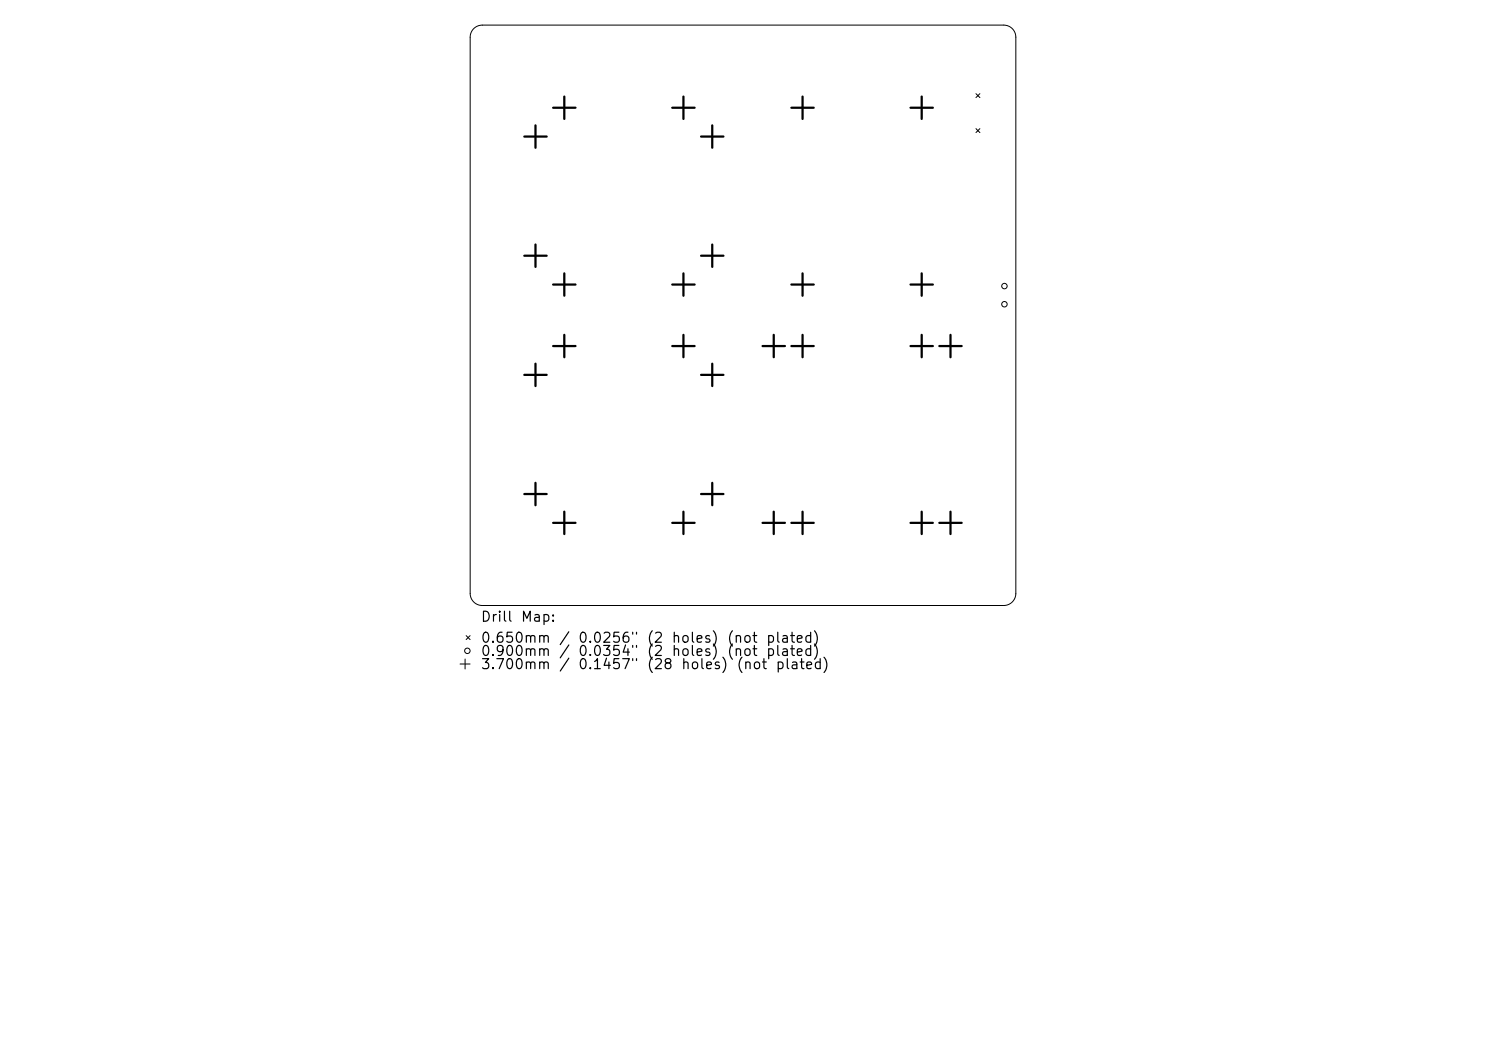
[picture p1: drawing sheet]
<svg xmlns="http://www.w3.org/2000/svg" width="297mm" height="210mm" viewBox="0 0 297 210" stroke-linecap="round" stroke-linejoin="round" font-family="sans-serif">
<defs><g id="words">
<g font-size="2">
<text x="96" y="124.7">Drill</text>
<text x="104" y="124.7">Map:</text>
<text x="96" y="128.9">0.650mm</text>
<text x="96" y="131.6">0.900mm</text>
<text x="111.6" y="128.9">/</text>
<text x="111.6" y="131.6">/</text>
<text x="115.4" y="128.9">0.0256&quot;</text>
<text x="115.4" y="131.6">0.0354&quot;</text>
<text x="129.1" y="128.9">(2</text>
<text x="129.1" y="131.6">(2</text>
<text x="134.1" y="128.9">holes)</text>
<text x="134.1" y="131.6">holes)</text>
<text x="145.1" y="128.9">(not</text>
<text x="145.1" y="131.6">(not</text>
<text x="153" y="128.9">plated)</text>
<text x="153" y="131.6">plated)</text>
<text x="96" y="134.2">3.700mm</text>
<text x="111.6" y="134.2">/</text>
<text x="115.4" y="134.2">0.1457&quot;</text>
<text x="129.1" y="134.2">(28</text>
<text x="136" y="134.2">holes)</text>
<text x="147.1" y="134.2">(not</text>
<text x="154.9" y="134.2">plated)</text>
</g>
</g></defs>
<g fill="none" stroke="#000" stroke-width=".2">
<path d="M94.7 5.7l.7-.5 1-.2h104.2a2.42 2.42 0 0 1 2.4 2.4v111.2a2.42 2.42 0 0 1-2.4 2.4h-104.2a2.42 2.42 0 0 1-2.4-2.4v-111.2l.2-1zM195.1 18.7l.7 .8M195.8 18.7l-.7 .8M195.1 25.7l.7 .8M195.8 25.7l-.7 .8M92 132.7h2M93 131.7v2M93.2 127l.8 .8M94 127l-.8 .8"/>
<circle cx="200.8" cy="57.2" r=".54"/>
<circle cx="200.8" cy="60.8" r=".54"/>
<circle cx="93.4" cy="130" r=".54"/>
</g>
<g fill="none" stroke="#000" stroke-width=".45">
<path d="M112.8 19.3v4.5M136.6 19.3v4.5M160.4 19.3v4.5M184.2 19.3v4.5M104.8 27.3h4.5M107 25.1v4.4M110.5 21.5h4.5M134.4 21.5h4.4M140.1 27.3h4.5M142.4 25.1v4.4M158.2 21.5h4.4M182 21.5h4.5"/>
<path d="M104.8 51.1h4.5M107 48.9v4.4M110.5 56.9h4.5M112.8 54.6v4.5M134.4 56.9h4.4M136.6 54.6v4.5M140.1 51.1h4.5M142.4 48.9v4.4M158.2 56.9h4.4M160.4 54.6v4.5M182 56.9h4.5M184.2 54.6v4.5"/>
<path d="M104.8 74.9h4.5M107 72.7v4.4M110.5 69.1h4.5M112.8 66.9v4.5M134.4 69.1h4.4M136.6 66.9v4.5M140.1 74.9h4.5M142.4 72.7v4.4M152.4 69.1h4.5M154.6 66.9v4.5M158.2 69.1h4.4M160.4 66.9v4.5"/>
<path d="M182 69.1h4.5M184.2 66.9v4.5M187.7 69.1h4.5M190 66.9v4.5M104.8 98.7h4.5M107 96.5v4.5M140.1 98.7h4.5M142.4 96.5v4.5M110.5 104.5h4.5M112.8 102.2v4.5M134.4 104.5h4.4M136.6 102.2v4.5"/>
<path d="M152.4 104.5h4.5M154.6 102.2v4.5M158.2 104.5h4.4M160.4 102.2v4.5M182 104.5h4.5M184.2 102.2v4.5M187.7 104.5h4.5M190 102.2v4.5"/>
</g>
<use href="#words"/>
</svg>
